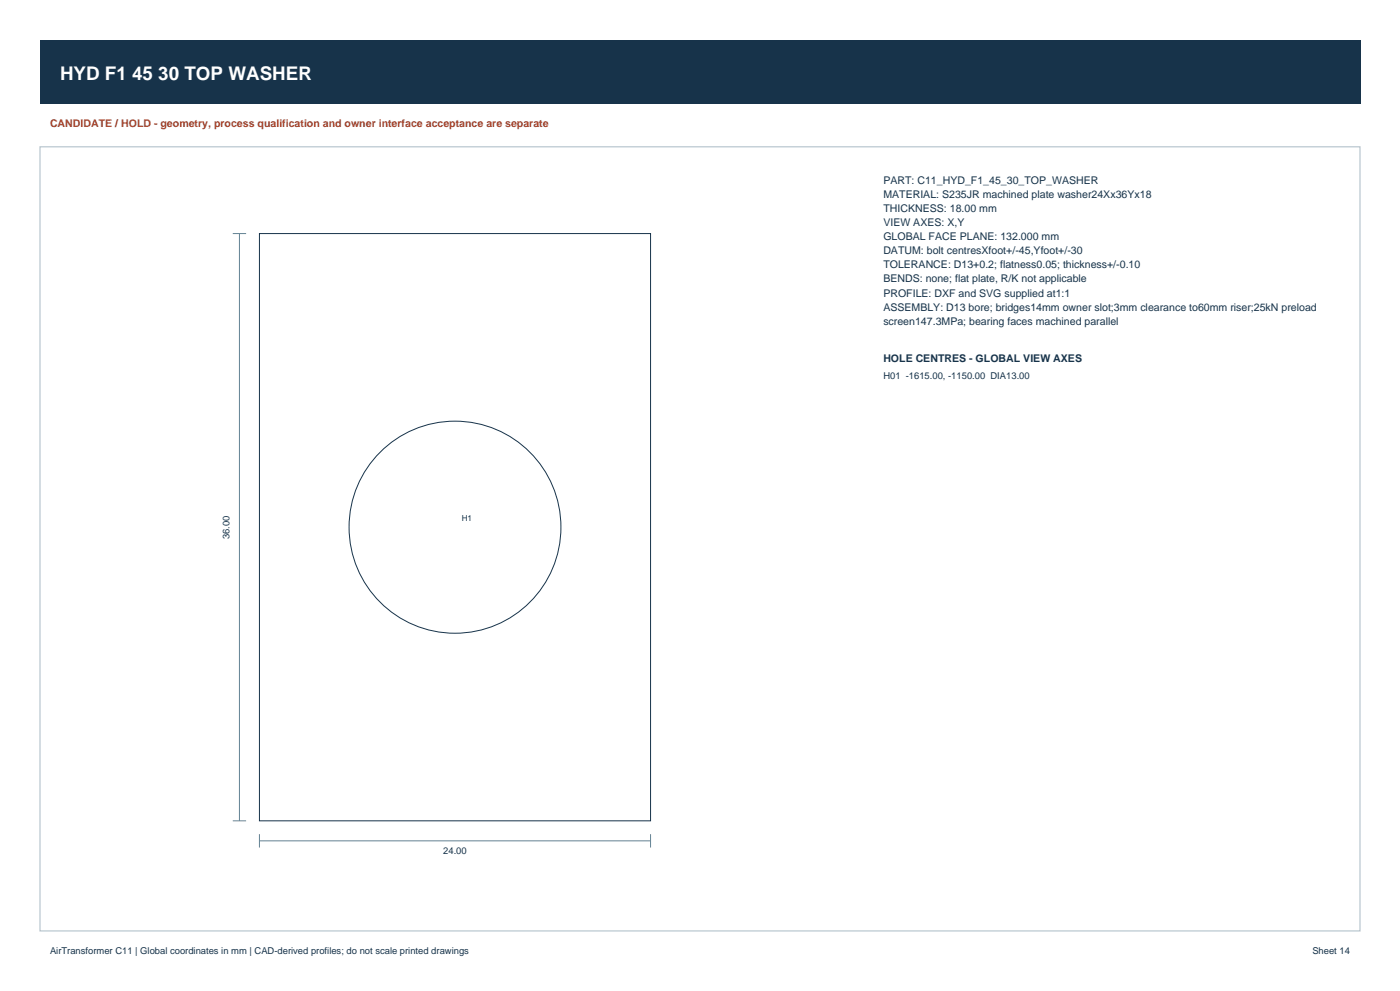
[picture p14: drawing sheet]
<svg xmlns="http://www.w3.org/2000/svg" width="420mm" height="297mm" viewBox="0 0 420 297" stroke-linecap="round" stroke-linejoin="round" font-family="sans-serif">
<defs><g id="words">
<text font-size="5.6" fill="#fff" x="18" y="24">HYD F1 45 30 TOP WASHER</text>
<text font-size="3.2" fill="#a64027" x="15" y="38">CANDIDATE / HOLD - geometry, process qualification and owner interface acceptance are separate</text>
<g font-size="3.2" fill="#17334a">
<text x="265" y="55">PART: C11_HYD_F1_45_30_TOP_WASHER</text>
<text x="265" y="59.2">MATERIAL: S235JR machined plate washer24Xx36Yx18</text>
<text x="265" y="63.5">THICKNESS: 18.00 mm</text>
<text x="265" y="67.7">VIEW AXES: X,Y</text>
<text x="265" y="71.9">GLOBAL FACE PLANE: 132.000 mm</text>
<text x="265" y="76.2">DATUM: bolt centresXfoot+/-45,Yfoot+/-30</text>
<text x="265" y="80.4">TOLERANCE: D13+0.2; flatness0.05; thickness+/-0.10</text>
<text x="265" y="84.6">BENDS: none; flat plate, R/K not applicable</text>
<text x="265" y="88.9">PROFILE: DXF and SVG supplied at1:1</text>
<text x="265" y="93.1">ASSEMBLY: D13 bore; bridges14mm owner slot;3mm clearance to60mm riser;25kN preload</text>
<text x="265" y="97.3">screen147.3MPa; bearing faces machined parallel</text>
<text x="265" y="108.6">HOLE CENTRES - GLOBAL VIEW AXES</text>
</g>
<g font-size="2.8" fill="#17334a">
<text x="265" y="113.6">H01 -1615.00, -1150.00 DIA13.00</text>
<text x="68.8" y="161.5" transform="rotate(-90 68.8 161.5)">36.00</text>
<text x="133" y="256">24.00</text>
<text x="15" y="286">AirTransformer C11 | Global coordinates in mm | CAD-derived profiles; do not scale printed drawings</text>
<text x="393.7" y="286">Sheet 14</text>
</g>
<text font-size="2.5" fill="#17334a" x="138.5" y="156">H1</text>
</g></defs>
<path d="M12 12h396v19h-396z" fill-rule="evenodd" fill="#17334a"/>
<path d="M12 44h396v235h-396z" fill="none" stroke="#b6c5ce" stroke-width=".35"/>
<g fill="none" stroke="#17334a" stroke-width=".3">
<path d="M77.8 70h117.4v176h-117.4z"/>
<circle cx="136.5" cy="158" r="31.8"/>
</g>
<path d="M69.8 70h4M71.8 70v176M69.8 246h4M77.8 252h117.4M77.8 250v4M195.2 250v4" fill="none" stroke="#638394" stroke-width=".3"/>
<use href="#words"/>
</svg>
